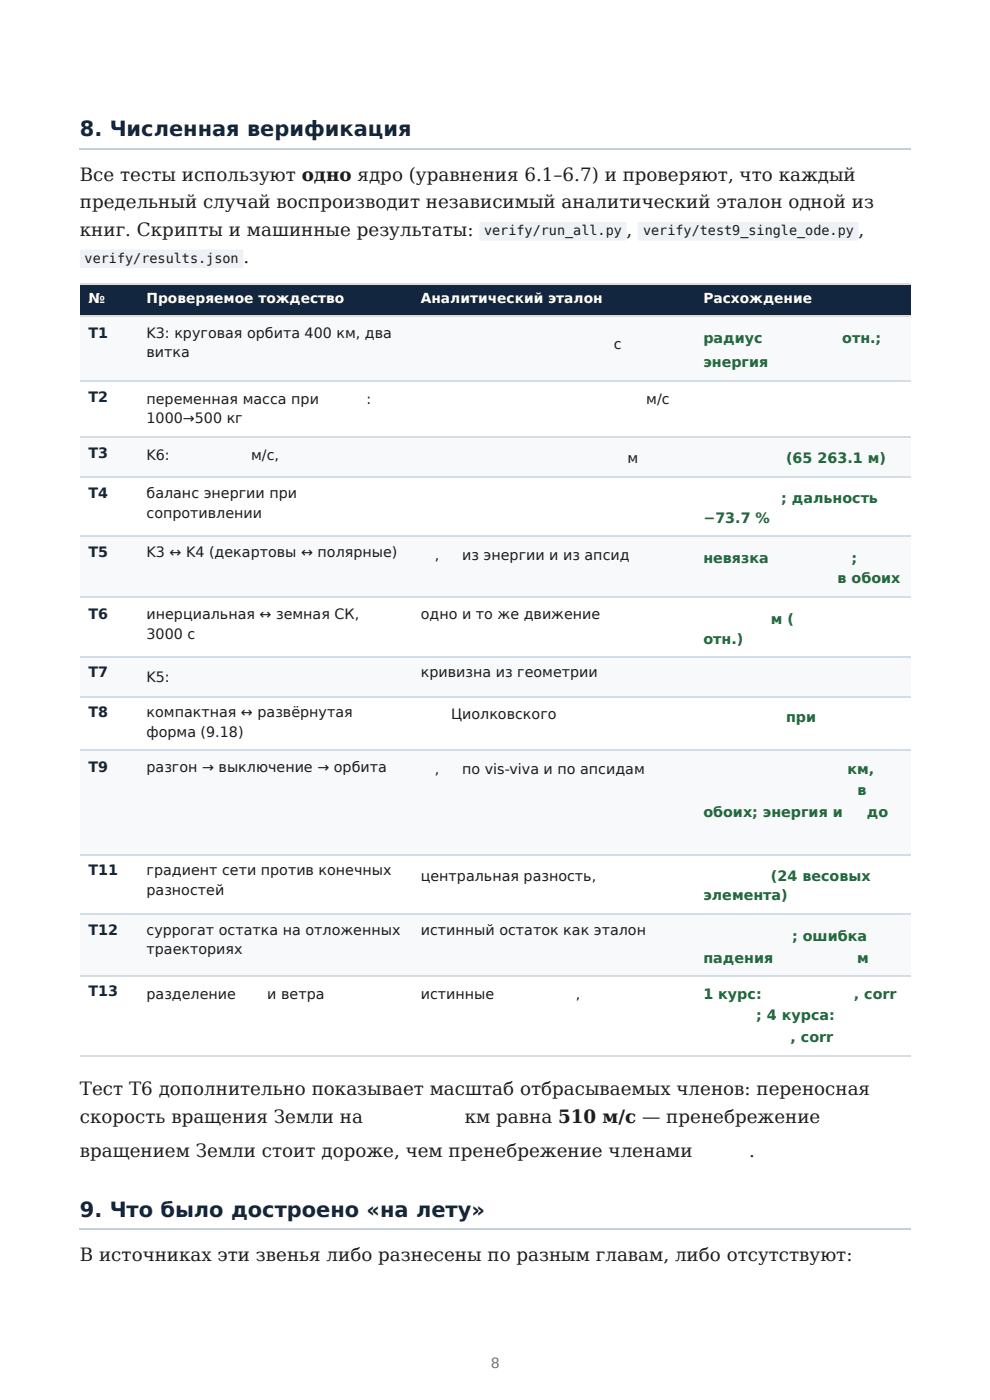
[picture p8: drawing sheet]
<svg xmlns="http://www.w3.org/2000/svg" width="210mm" height="297mm" viewBox="0 0 210 297" stroke-linecap="round" stroke-linejoin="round" font-family="sans-serif">
<defs><g id="words">
<g font-size="4.4" fill="#12263f">
<text x="16.9" y="28.8">8. Численная верификация</text>
<text x="16.9" y="258.2">9. Что было достроено «на лету»</text>
</g>
<g font-size="3.9" fill="#1c1c1c">
<text x="16.9" y="38.4">Все тесты используют одно ядро (уравнения 6.1–6.7) и проверяют, что каждый</text>
<text x="16.9" y="44.2">предельный случай воспроизводит независимый аналитический эталон одной из</text>
<text x="16.9" y="50">книг. Скрипты и машинные результаты:</text>
<text x="132.9" y="50">,</text>
<text x="182" y="50">,</text>
<text x="51.6" y="55.8">.</text>
<text x="16.9" y="232.3">Тест T6 дополнительно показывает масштаб отбрасываемых членов: переносная</text>
<text x="16.9" y="238.2">скорость вращения Земли на</text>
<text x="98.5" y="238.2">км равна 510 м/с — пренебрежение</text>
<text x="16.9" y="245.5">вращением Земли стоит дороже, чем пренебрежение членами</text>
<text x="158.8" y="245.5">.</text>
<text x="16.9" y="267.5">В источниках эти звенья либо разнесены по разным главам, либо отсутствуют:</text>
</g>
<text font-size="3.2" fill="#6e6e6e" x="104.2" y="290.2">8</text>
<g font-size="3" fill="#12263f">
<text x="18.7" y="71.7">T1</text>
<text x="18.7" y="85.2">T2</text>
<text x="18.7" y="97.1">T3</text>
<text x="18.7" y="105.6">T4</text>
<text x="18.7" y="118.3">T5</text>
<text x="18.7" y="131.2">T6</text>
<text x="18.7" y="143.7">T7</text>
<text x="18.7" y="152.1">T8</text>
<text x="18.7" y="163.8">T9</text>
<text x="18.7" y="185.7">T11</text>
<text x="18.7" y="198.4">T12</text>
<text x="18.7" y="211.4">T13</text>
</g>
<g font-size="3" fill="#1c1c1c">
<text x="31.1" y="71.7">K3: круговая орбита 400 км, два</text>
<text x="31.1" y="75.7">витка</text>
<text x="130.1" y="74.1">с</text>
<text x="31.1" y="85.7">переменная масса при</text>
<text x="31.1" y="89.7">1000→500 кг</text>
<text x="77.7" y="85.7">:</text>
<text x="137" y="85.7">м/с</text>
<text x="31.1" y="97.6">K6:</text>
<text x="53.2" y="97.6">м/с,</text>
<text x="133" y="98.2">м</text>
<text x="31.1" y="105.6">баланс энергии при</text>
<text x="31.1" y="109.8">сопротивлении</text>
<text x="31.1" y="118.3">K3 ↔ K4 (декартовы ↔ полярные)</text>
<text x="92.2" y="118.7">,</text>
<text x="98" y="118.7">из энергии и из апсид</text>
<text x="31.1" y="131.2">инерциальная ↔ земная СК,</text>
<text x="89.2" y="131.2">одно и то же движение</text>
<text x="31.1" y="135.5">3000 с</text>
<text x="89.2" y="143.7">кривизна из геометрии</text>
<text x="31.1" y="144.8">K5:</text>
<text x="31.1" y="152.1">компактная ↔ развёрнутая</text>
<text x="95.6" y="152.6">Циолковского</text>
<text x="31.1" y="156.4">форма (9.18)</text>
<text x="31.1" y="163.8">разгон → выключение → орбита</text>
<text x="92.2" y="164.3">,</text>
<text x="98" y="164.3">по vis-viva и по апсидам</text>
<text x="31.1" y="185.7">градиент сети против конечных</text>
<text x="31.1" y="190">разностей</text>
<text x="89.2" y="186.9">центральная разность,</text>
<text x="31.1" y="198.4">суррогат остатка на отложенных</text>
<text x="31.1" y="202.4">траекториях</text>
<text x="89.2" y="198.4">истинный остаток как эталон</text>
<text x="31.1" y="211.9">разделение</text>
<text x="56.7" y="211.9">и ветра</text>
<text x="89.2" y="211.9">истинные</text>
<text x="122.1" y="211.9">,</text>
</g>
<g font-size="3" fill="#1f6b3a">
<text x="149.1" y="72.8">радиус</text>
<text x="149.1" y="77.8">энергия</text>
<text x="178.6" y="72.8">отн.;</text>
<text x="166.7" y="98.2">(65</text>
<text x="173.3" y="98.2">263.1 м)</text>
<text x="165.6" y="106.7">; дальность</text>
<text x="149.1" y="110.9">−73.7 %</text>
<text x="149.1" y="119.4">невязка</text>
<text x="180.5" y="119.4">;</text>
<text x="177.6" y="123.8">в обоих</text>
<text x="149.1" y="136.5">отн.)</text>
<text x="163.5" y="132.3">м (</text>
<text x="166.7" y="153.3">при</text>
<text x="179.7" y="164.3">км,</text>
<text x="149.1" y="173.3">обоих; энергия и</text>
<text x="181.8" y="168.8">в</text>
<text x="183.8" y="173.3">до</text>
<text x="149.1" y="191">элемента)</text>
<text x="163.5" y="186.9">(24 весовых</text>
<text x="167.9" y="199.6">; ошибка</text>
<text x="149.1" y="204.2">падения</text>
<text x="181.7" y="204.2">м</text>
<text x="149.1" y="211.9">1 курс:</text>
<text x="181" y="211.9">, corr</text>
<text x="160.3" y="216.4">; 4 курса:</text>
<text x="167.6" y="221.1">, corr</text>
</g>
<g font-size="2.9" fill="#1c1c1c">
<text x="102.6" y="49.9">verify/run_all.py</text>
<text x="136.3" y="49.9">verify/test9_single_ode.py</text>
<text x="17.9" y="55.8">verify/results.json</text>
</g>
<g font-size="2.9" fill="#fff">
<text x="18.7" y="64.3">№</text>
<text x="31.1" y="64.3">Проверяемое тождество</text>
<text x="89.2" y="64.3">Аналитический эталон</text>
<text x="149.1" y="64.3">Расхождение</text>
</g>
</g></defs>
<path d="M16.9 31.6h176.1" fill="none" stroke="#c3d0dc" stroke-width=".26"/>
<g fill="#12263f">
<path d="M16.9 60.1h12.5v7.1h-12.5z"/>
<path d="M29.4 60.1h57.9v7.1h-57.9z"/>
<path d="M87.3 60.1h60.1v7.1h-60.1z"/>
<path d="M147.4 60.1h45.6v7.1h-45.6z"/>
</g>
<g fill="#f7f9fb">
<path d="M16.9 67.2h12.5v13.5h-12.5z"/>
<path d="M29.4 67.2h57.9v13.5h-57.9z"/>
<path d="M87.3 67.2h60.1v13.5h-60.1z"/>
<path d="M147.4 67.2h45.6v13.5h-45.6z"/>
<path d="M16.9 92.6h12.5v8.5h-12.5z"/>
<path d="M29.4 92.6h57.9v8.5h-57.9z"/>
<path d="M87.3 92.6h60.1v8.5h-60.1z"/>
<path d="M147.4 92.6h45.6v8.5h-45.6z"/>
<path d="M16.9 113.8h12.5v12.9h-12.5z"/>
<path d="M29.4 113.8h57.9v12.9h-57.9z"/>
<path d="M87.3 113.8h60.1v12.9h-60.1z"/>
<path d="M147.4 113.8h45.6v12.9h-45.6z"/>
<path d="M16.9 139.2h12.5v8.4h-12.5z"/>
<path d="M29.4 139.2h57.9v8.4h-57.9z"/>
<path d="M87.3 139.2h60.1v8.4h-60.1z"/>
<path d="M147.4 139.2h45.6v8.4h-45.6z"/>
<path d="M16.9 159h12.5v22.2h-12.5z"/>
<path d="M29.4 159h57.9v22.2h-57.9z"/>
<path d="M87.3 159h60.1v22.2h-60.1z"/>
<path d="M147.4 159h45.6v22.2h-45.6z"/>
<path d="M16.9 193.9h12.5v13h-12.5z"/>
<path d="M29.4 193.9h57.9v13h-57.9z"/>
<path d="M87.3 193.9h60.1v13h-60.1z"/>
<path d="M147.4 193.9h45.6v13h-45.6z"/>
</g>
<path d="M16.9 60.2h176.1M16.9 67.1h176.1" fill="none" stroke="#e2dcd5" stroke-width=".26"/>
<path d="M16.9 80.8h176.1M16.9 92.7h176.1M16.9 101.2h176.1M16.9 113.6h176.1M16.9 126.6h176.1M16.9 139.3h176.1M16.9 147.8h176.1M16.9 159.1h176.1M16.9 181.4h176.1M16.9 193.8h176.1M16.9 207h176.1M16.9 224h176.1" fill="none" stroke="#d3dde6" stroke-width=".26"/>
<path d="M16.9 260.7h176.1" fill="none" stroke="#c3d0dc" stroke-width=".26"/>
<g fill="#eef2f6">
<path d="M101.7 47.2l30.8-.1 .3 .3v3.4l-.3 .3h-30.6l-.3-.4z"/>
<path d="M135.3 47.2l46.4-.1 .3 .3v3.3l-.3 .4h-46.1l-.4-.4z"/>
<path d="M17 53l34.3-.1 .3 .4v3.3l-.4 .3h-34l-.3-.4z"/>
</g>
<use href="#words"/>
</svg>
